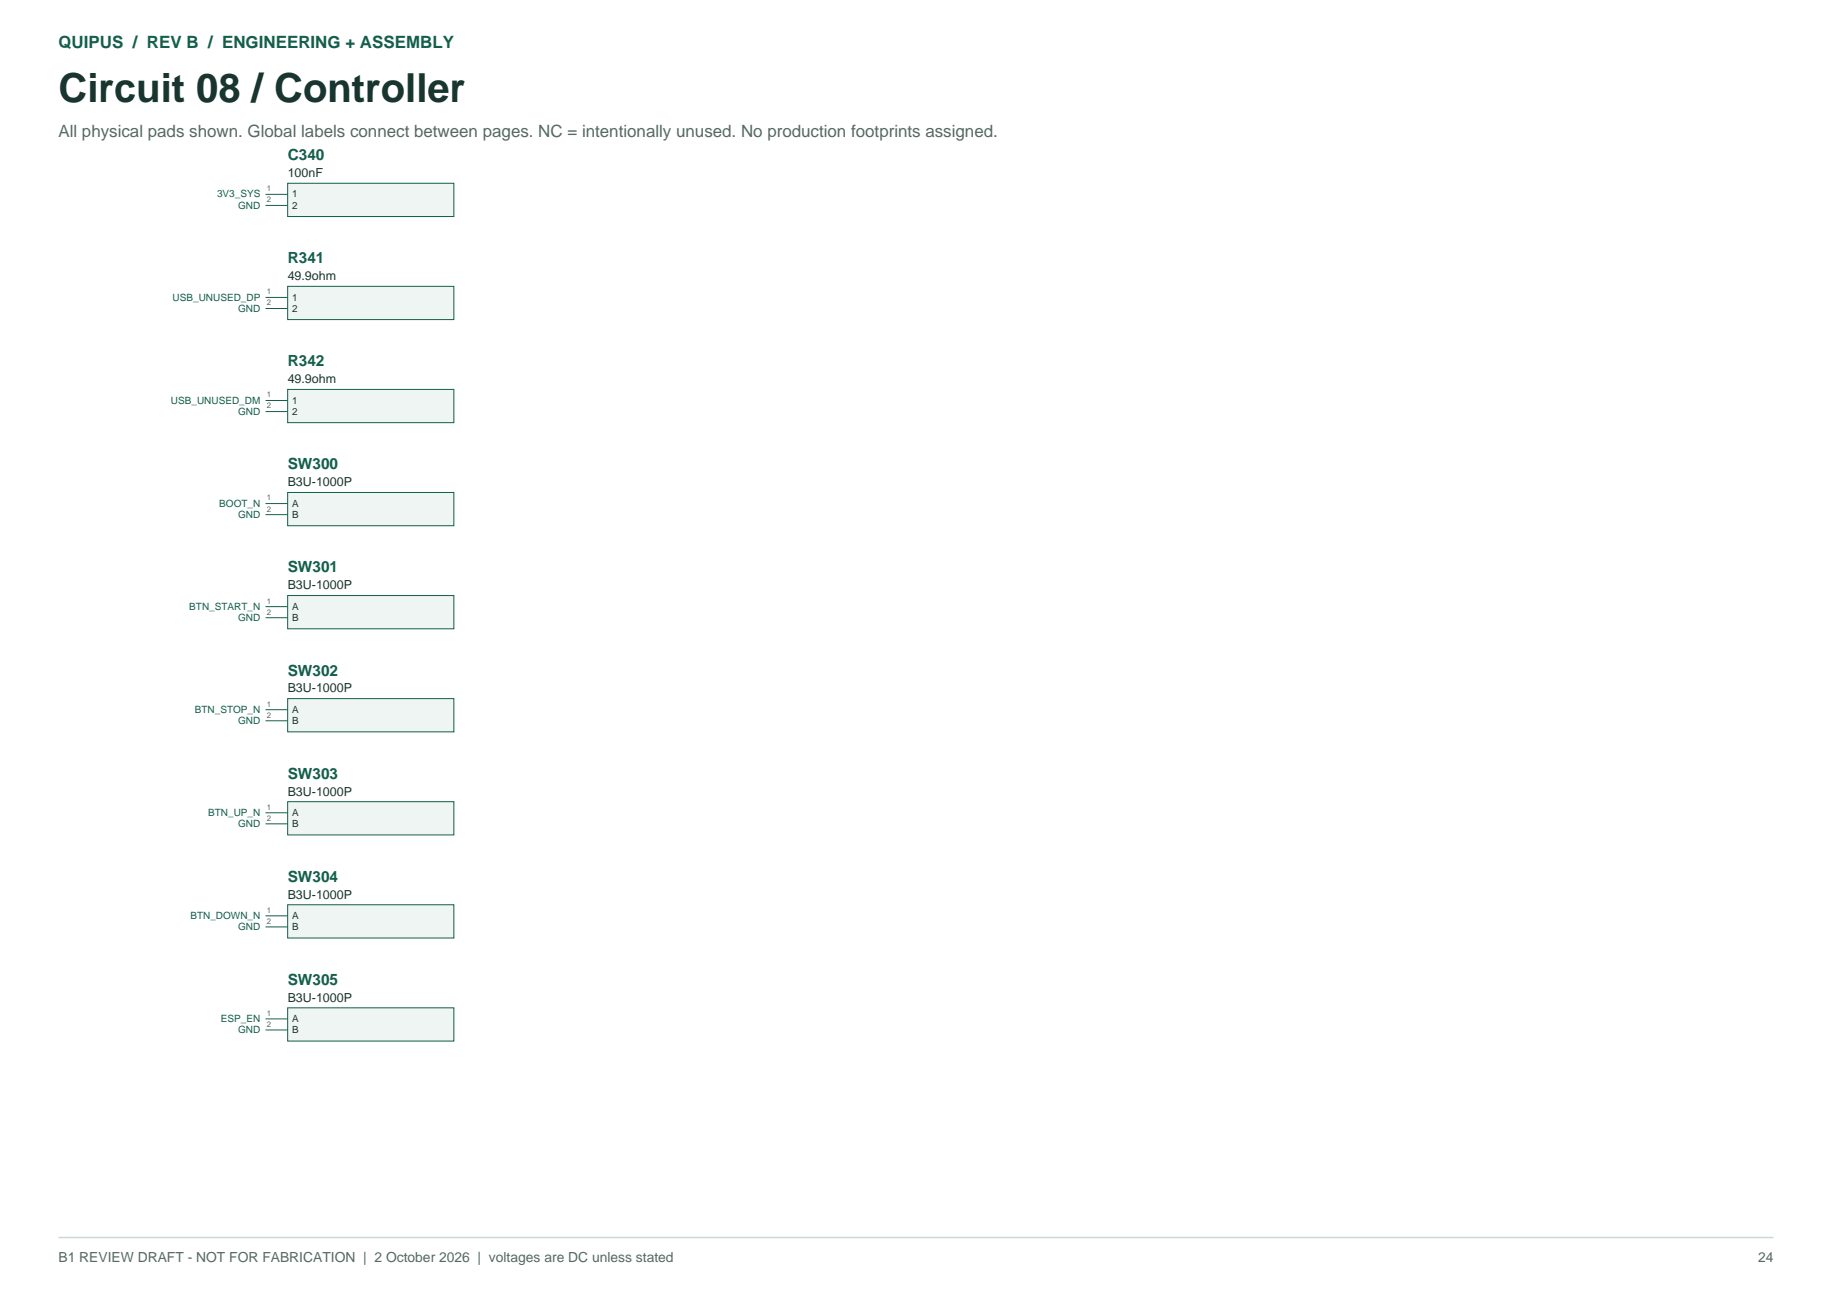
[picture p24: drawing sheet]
<svg xmlns="http://www.w3.org/2000/svg" width="420mm" height="297mm" viewBox="0 0 420 297" stroke-linecap="round" stroke-linejoin="round" font-family="sans-serif">
<defs><g id="words">
<text font-size="9.2" fill="#18352f" x="13.4" y="23.3">Circuit 08 / Controller</text>
<text font-size="3.9" fill="#135f4b" x="13.4" y="10.9">QUIPUS / REV B / ENGINEERING + ASSEMBLY</text>
<text font-size="3.9" fill="#556961" x="13.4" y="31.4">All physical pads shown. Global labels connect between pages. NC = intentionally unused. No production footprints assigned.</text>
<g font-size="3.5" fill="#135f4b">
<text x="66" y="36.7">C340</text>
<text x="66" y="60.3">R341</text>
<text x="66" y="83.9">R342</text>
<text x="66" y="107.6">SW300</text>
<text x="66" y="131.2">SW301</text>
<text x="66" y="154.8">SW302</text>
<text x="66" y="178.4">SW303</text>
<text x="66" y="202">SW304</text>
<text x="66" y="225.7">SW305</text>
</g>
<g font-size="3.2" fill="#556961">
<text x="13.4" y="289.2">B1 REVIEW DRAFT - NOT FOR FABRICATION | 2 October 2026 | voltages are DC unless stated</text>
<text x="403.1" y="289.2">24</text>
</g>
<g font-size="2.9" fill="#18352f">
<text x="66" y="40.6">100nF</text>
<text x="66" y="64.2">49.9ohm</text>
<text x="66" y="87.8">49.9ohm</text>
<text x="66" y="111.4">B3U-1000P</text>
<text x="66" y="135.1">B3U-1000P</text>
<text x="66" y="158.7">B3U-1000P</text>
<text x="66" y="182.3">B3U-1000P</text>
<text x="66" y="205.9">B3U-1000P</text>
<text x="66" y="229.5">B3U-1000P</text>
</g>
<g font-size="2.3" fill="#135f4b">
<text x="49.8" y="45.2">3V3_SYS</text>
<text x="54.6" y="47.8">GND</text>
<text x="39.6" y="68.9">USB_UNUSED_DP</text>
<text x="54.6" y="71.4">GND</text>
<text x="39.2" y="92.5">USB_UNUSED_DM</text>
<text x="54.6" y="95">GND</text>
<text x="50.3" y="116.1">BOOT_N</text>
<text x="54.6" y="118.6">GND</text>
<text x="43.4" y="139.7">BTN_START_N</text>
<text x="54.6" y="142.3">GND</text>
<text x="44.7" y="163.3">BTN_STOP_N</text>
<text x="54.6" y="165.9">GND</text>
<text x="47.7" y="187">BTN_UP_N</text>
<text x="54.6" y="189.5">GND</text>
<text x="43.6" y="210.6">BTN_DOWN_N</text>
<text x="54.6" y="213.1">GND</text>
<text x="50.7" y="234.2">ESP_EN</text>
<text x="54.6" y="236.7">GND</text>
</g>
<g font-size="2.3" fill="#18352f">
<text x="67" y="45.2">1</text>
<text x="67" y="47.8">2</text>
<text x="67" y="68.9">1</text>
<text x="67" y="71.4">2</text>
<text x="67" y="92.5">1</text>
<text x="67" y="95">2</text>
<text x="67" y="116.1">A</text>
<text x="67" y="118.6">B</text>
<text x="67" y="139.7">A</text>
<text x="67" y="142.3">B</text>
<text x="67" y="163.3">A</text>
<text x="67" y="165.9">B</text>
<text x="67" y="187">A</text>
<text x="67" y="189.5">B</text>
<text x="67" y="210.6">A</text>
<text x="67" y="213.1">B</text>
<text x="67" y="234.2">A</text>
<text x="67" y="236.7">B</text>
</g>
<g font-size="1.8" fill="#556961">
<text x="61.2" y="43.8">1</text>
<text x="61.2" y="46.4">2</text>
<text x="61.2" y="67.5">1</text>
<text x="61.2" y="70">2</text>
<text x="61.2" y="91.1">1</text>
<text x="61.2" y="93.6">2</text>
<text x="61.2" y="114.7">1</text>
<text x="61.2" y="117.2">2</text>
<text x="61.2" y="138.3">1</text>
<text x="61.2" y="140.9">2</text>
<text x="61.2" y="161.9">1</text>
<text x="61.2" y="164.5">2</text>
<text x="61.2" y="185.6">1</text>
<text x="61.2" y="188.1">2</text>
<text x="61.2" y="209.2">1</text>
<text x="61.2" y="211.7">2</text>
<text x="61.2" y="232.8">1</text>
<text x="61.2" y="235.3">2</text>
</g>
</g></defs>
<path d="M13.4 283.6h393.2" fill="none" stroke="#cbdbd2" stroke-width=".35"/>
<path d="M66 42h38.1v7.6h-38.1z" fill-rule="evenodd" fill="#eff5f2" stroke="#135f4b" stroke-width=".23"/>
<path d="M60.9 44.5h5.1M60.9 47.1h5.1" fill="none" stroke="#135f4b" stroke-width=".23"/>
<path d="M66 65.6h38.1v7.6h-38.1z" fill-rule="evenodd" fill="#eff5f2" stroke="#135f4b" stroke-width=".23"/>
<path d="M60.9 68.2h5.1M60.9 70.7h5.1" fill="none" stroke="#135f4b" stroke-width=".23"/>
<path d="M66 89.2h38.1v7.7h-38.1z" fill-rule="evenodd" fill="#eff5f2" stroke="#135f4b" stroke-width=".23"/>
<path d="M60.9 91.8h5.1M60.9 94.3h5.1" fill="none" stroke="#135f4b" stroke-width=".23"/>
<path d="M66 112.9h38.1v7.6h-38.1z" fill-rule="evenodd" fill="#eff5f2" stroke="#135f4b" stroke-width=".23"/>
<path d="M60.9 115.4h5.1M60.9 117.9h5.1" fill="none" stroke="#135f4b" stroke-width=".23"/>
<path d="M66 136.5h38.1v7.6h-38.1z" fill-rule="evenodd" fill="#eff5f2" stroke="#135f4b" stroke-width=".23"/>
<path d="M60.9 139h5.1M60.9 141.6h5.1" fill="none" stroke="#135f4b" stroke-width=".23"/>
<path d="M66 160.1h38.1v7.6h-38.1z" fill-rule="evenodd" fill="#eff5f2" stroke="#135f4b" stroke-width=".23"/>
<path d="M60.9 162.6h5.1M60.9 165.2h5.1" fill="none" stroke="#135f4b" stroke-width=".23"/>
<path d="M66 183.7h38.1v7.6h-38.1z" fill-rule="evenodd" fill="#eff5f2" stroke="#135f4b" stroke-width=".23"/>
<path d="M60.9 186.3h5.1M60.9 188.8h5.1" fill="none" stroke="#135f4b" stroke-width=".23"/>
<path d="M66 207.3h38.1v7.7h-38.1z" fill-rule="evenodd" fill="#eff5f2" stroke="#135f4b" stroke-width=".23"/>
<path d="M60.9 209.9h5.1M60.9 212.4h5.1" fill="none" stroke="#135f4b" stroke-width=".23"/>
<path d="M66 231h38.1v7.6h-38.1z" fill-rule="evenodd" fill="#eff5f2" stroke="#135f4b" stroke-width=".23"/>
<path d="M60.9 233.5h5.1M60.9 236h5.1" fill="none" stroke="#135f4b" stroke-width=".23"/>
<use href="#words"/>
</svg>
